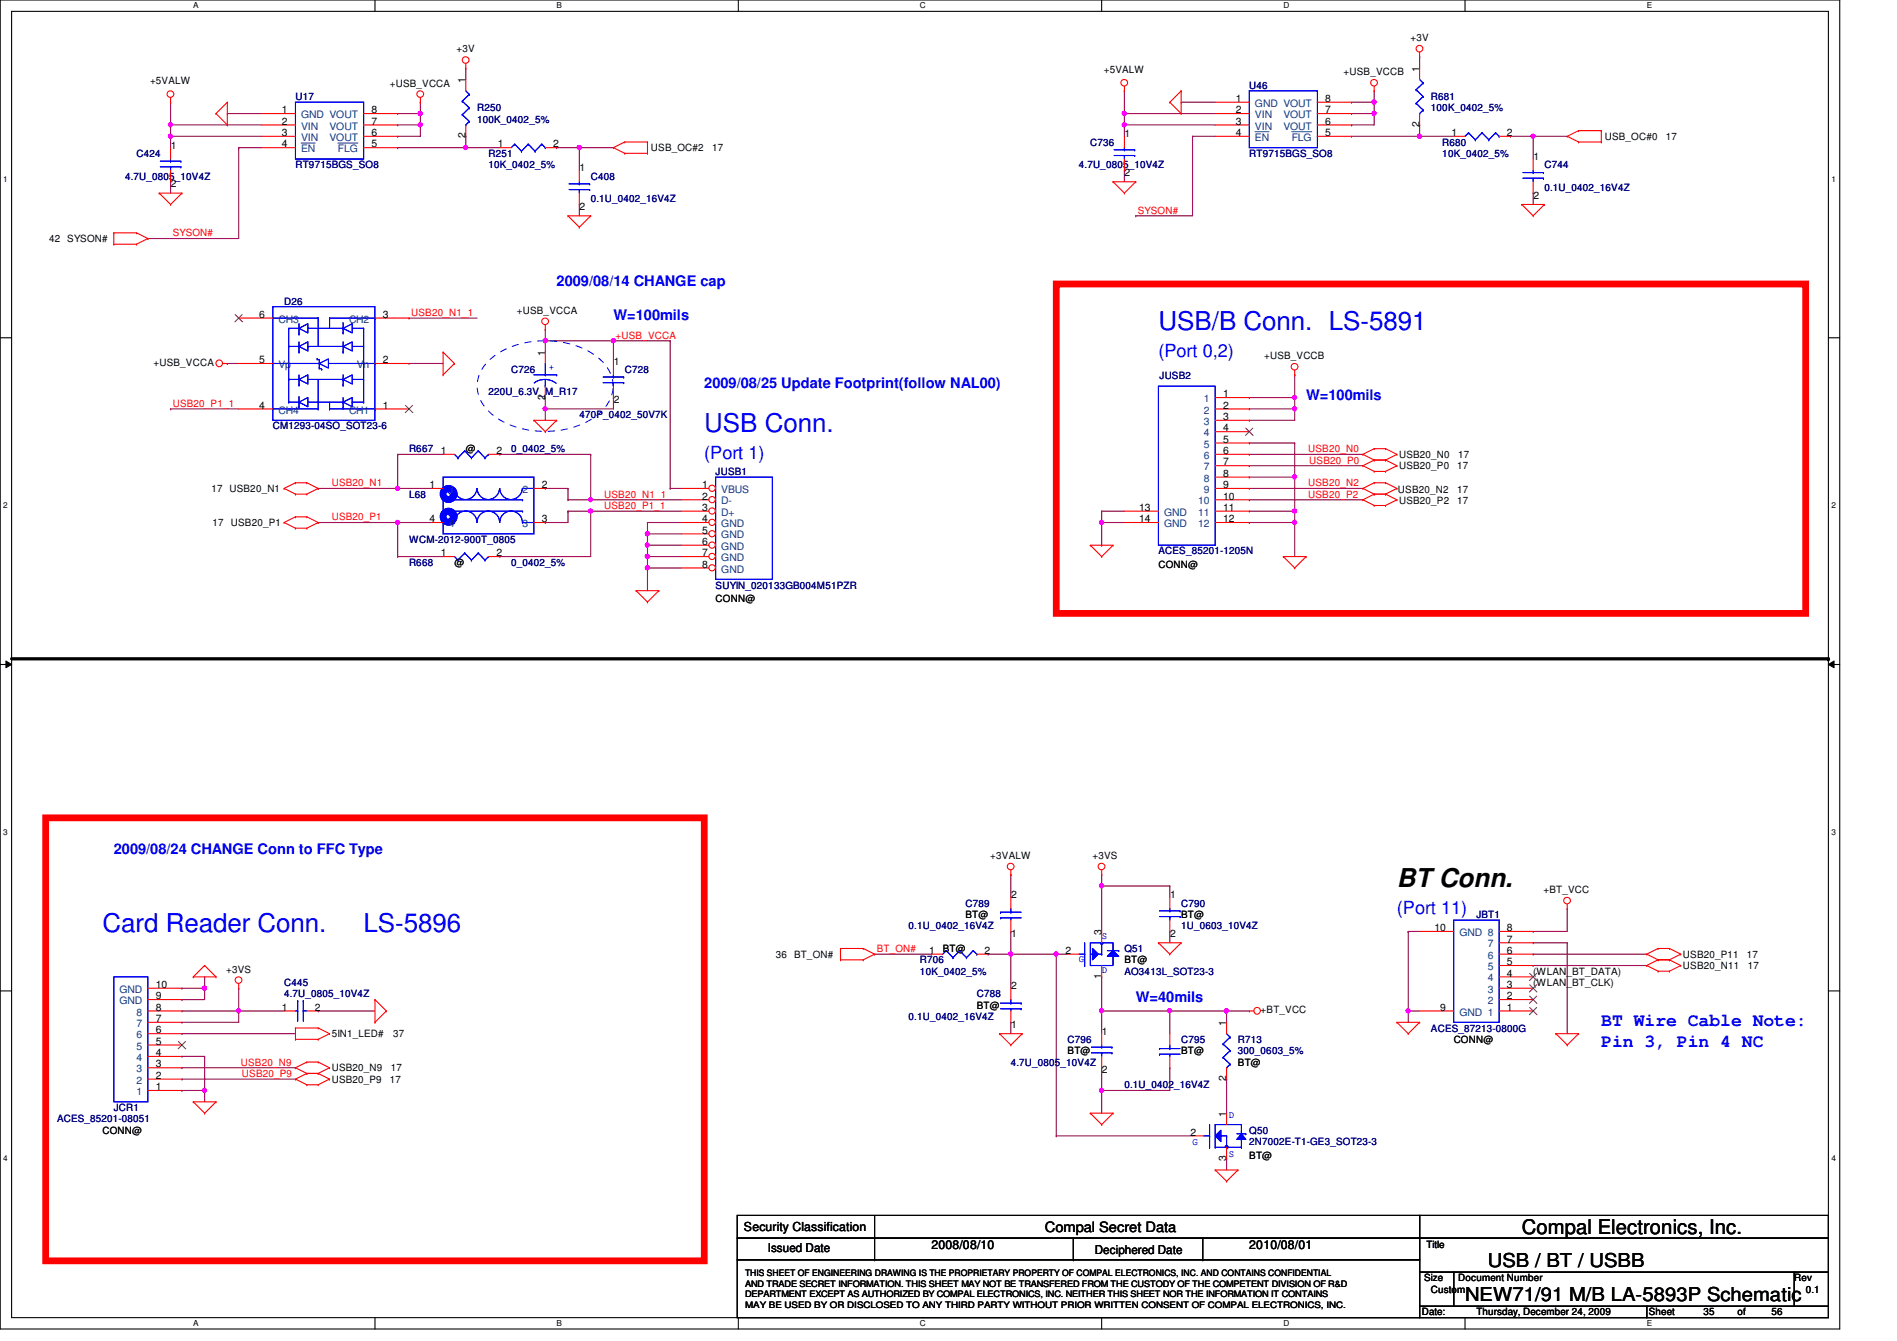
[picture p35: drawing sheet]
<svg xmlns="http://www.w3.org/2000/svg" width="297mm" height="210mm" viewBox="0 0 297 210" stroke-linecap="round" stroke-linejoin="round" font-family="sans-serif">
<defs><g id="words">
<g font-size="4.1" fill="#00f">
<text x="181.4" y="51.6">USB/B Conn. LS-5891</text>
<text x="110.3" y="67.6">USB Conn.</text>
<text x="16" y="145.9">Card Reader Conn.</text>
<text x="56.9" y="145.9">LS-5896</text>
</g>
<text font-size="4.1" x="218.7" y="138.9">BT Conn.</text>
<text font-size="3.2" x="238.3" y="193.1">Compal Electronics, Inc.</text>
<g font-size="3">
<text x="229.4" y="203.6">NEW71/91 M/B LA-5893P Schematic</text>
<text x="233" y="198.3">USB / BT / USBB</text>
</g>
<g font-size="2.8" fill="#00f">
<text x="181.4" y="55.9">(Port 0,2)</text>
<text x="110.3" y="71.9">(Port 1)</text>
<text x="218.7" y="143">(Port 11)</text>
<text x="250.7" y="160.6">BT Wire Cable Note:</text>
<text x="250.7" y="163.8">Pin 3, Pin 4 NC</text>
</g>
<g font-size="2.3" fill="#00f">
<text x="87.2" y="44.8">2009/08/14 CHANGE cap</text>
<text x="96.1" y="50.1">W=100mils</text>
<text x="110.3" y="60.8">2009/08/25 Update Footprint(follow NAL00)</text>
<text x="204.5" y="62.6">W=100mils</text>
<text x="17.8" y="133.7">2009/08/24 CHANGE Conn to FFC Type</text>
<text x="177.8" y="156.8">W=40mils</text>
</g>
<text font-size="2.2" x="163.6" y="192.8">Compal Secret Data</text>
<g font-size="1.9">
<text x="116.5" y="192.7">Security Classification</text>
<text x="120.2" y="196">Issued Date</text>
<text x="145.8" y="195.6">2008/08/10</text>
<text x="171.4" y="196.2">Deciphered Date</text>
<text x="195.6" y="195.6">2010/08/01</text>
</g>
<g font-size="1.6">
<text x="71.5" y="8.2">+3V</text>
<text x="172.8" y="11.4">+5VALW</text>
<text x="210.4" y="11.8">+USB_VCCB</text>
<text x="220.8" y="6.4">+3V</text>
<text x="222.2" y="11.2" transform="rotate(-90 222.2 11.2)">1</text>
<text x="23.5" y="13.2">+5VALW</text>
<text x="44.2" y="17.7">1</text>
<text x="58.2" y="17.7">8</text>
<text x="61" y="13.5">+USB_VCCA</text>
<text x="72.9" y="13" transform="rotate(-90 72.9 13)">1</text>
<text x="193.5" y="16">1</text>
<text x="193.5" y="17.7">2</text>
<text x="207.5" y="17.7">7</text>
<text x="207.5" y="16">8</text>
<text x="26.8" y="23.3">1</text>
<text x="44.2" y="21.3">3</text>
<text x="44.2" y="23.1">4</text>
<text x="44.2" y="19.5">2</text>
<text x="58.2" y="23.1">5</text>
<text x="58.2" y="21.3">6</text>
<text x="58.2" y="19.5">7</text>
<text x="72.9" y="21.7" transform="rotate(-90 72.9 21.7)">2</text>
<text x="77.9" y="23.1">1</text>
<text x="86.6" y="23.1">2</text>
<text x="101.9" y="23.7">USB_OC#2</text>
<text x="111.5" y="23.7">17</text>
<text x="176.1" y="21.5">1</text>
<text x="193.5" y="19.5">3</text>
<text x="193.5" y="21.3">4</text>
<text x="207.5" y="21.3">5</text>
<text x="207.5" y="19.5">6</text>
<text x="222.2" y="19.9" transform="rotate(-90 222.2 19.9)">2</text>
<text x="227.3" y="21.3">1</text>
<text x="236" y="21.3">2</text>
<text x="251.3" y="21.9">USB_OC#0</text>
<text x="260.9" y="21.9">17</text>
<text x="26.8" y="29.3">2</text>
<text x="90.8" y="26.8">1</text>
<text x="176.1" y="27.6">2</text>
<text x="240.1" y="25.1">1</text>
<text x="90.8" y="32.9">2</text>
<text x="240.1" y="31.1">2</text>
<text x="7.7" y="37.9">42 SYSON#</text>
<text x="40.6" y="49.7">6</text>
<text x="59.9" y="49.7">3</text>
<text x="80.9" y="49.1">+USB_VCCA</text>
<text x="24" y="57.3">+USB_VCCA</text>
<text x="40.6" y="56.9">5</text>
<text x="59.9" y="56.9">2</text>
<text x="85.3" y="55.7" transform="rotate(-90 85.3 55.7)">1</text>
<text x="96.1" y="57.1">1</text>
<text x="197.9" y="56.2">+USB_VCCB</text>
<text x="40.6" y="64">4</text>
<text x="59.9" y="64">1</text>
<text x="85.3" y="62.6" transform="rotate(-90 85.3 62.6)">2</text>
<text x="96.1" y="63.1">2</text>
<text x="191.5" y="62.2">1</text>
<text x="191.5" y="64">2</text>
<text x="191.5" y="65.7">3</text>
<text x="69" y="71.1">1</text>
<text x="72.9" y="70.8">@</text>
<text x="77.7" y="71.1">2</text>
<text x="191.5" y="67.5">4</text>
<text x="191.5" y="69.3">5</text>
<text x="191.5" y="71.1">6</text>
<text x="219.1" y="71.7">USB20_N0</text>
<text x="228.3" y="71.7">17</text>
<text x="33.1" y="77">17 USB20_N1</text>
<text x="67.3" y="76.4">1</text>
<text x="84.8" y="76.4">2</text>
<text x="109.9" y="76.4">1</text>
<text x="191.5" y="72.9">7</text>
<text x="191.5" y="74.6">8</text>
<text x="191.5" y="76.4">9</text>
<text x="218.9" y="77.2">USB20_N2</text>
<text x="219.1" y="73.4">USB20_P0</text>
<text x="228.2" y="73.4">17</text>
<text x="228.2" y="77.2">17</text>
<text x="33.3" y="82.3">17</text>
<text x="36.1" y="82.3">USB20_P1</text>
<text x="67.3" y="81.7">4</text>
<text x="84.8" y="81.7">3</text>
<text x="109.9" y="78.2">2</text>
<text x="109.9" y="80">3</text>
<text x="109.9" y="81.7">4</text>
<text x="109.9" y="83.5">5</text>
<text x="178.4" y="80">13</text>
<text x="178.4" y="81.7">14</text>
<text x="191.5" y="78.2">10</text>
<text x="191.5" y="80">11</text>
<text x="191.5" y="81.7">12</text>
<text x="219.1" y="79">USB20_P2</text>
<text x="228.2" y="79">17</text>
<text x="69" y="87.1">1</text>
<text x="71.2" y="88.6">@</text>
<text x="77.7" y="87.1">2</text>
<text x="109.9" y="85.3">6</text>
<text x="109.9" y="87.1">7</text>
<text x="109.9" y="88.9">8</text>
<text x="181.4" y="88.9">CONN@</text>
<text x="112.1" y="94.2">CONN@</text>
<text x="155.1" y="134.5">+3VALW</text>
<text x="171.1" y="134.5">+3VS</text>
<text x="151.2" y="143.7">BT@</text>
<text x="158.3" y="140.6">2</text>
<text x="183.2" y="140.6">1</text>
<text x="185" y="143.7">BT@</text>
<text x="241.7" y="139.8">+BT_VCC</text>
<text x="121.5" y="149.9">36 BT_ON#</text>
<text x="145.5" y="149.3">1</text>
<text x="147.6" y="149">BT@</text>
<text x="154.2" y="149.3">2</text>
<text x="158.3" y="146.7">1</text>
<text x="166.8" y="149.3">2</text>
<text x="172.5" y="146.3" transform="rotate(-90 172.5 146.3)">3</text>
<text x="183.2" y="146.7">2</text>
<text x="224.6" y="145.8">10</text>
<text x="236" y="149.3">6</text>
<text x="236" y="147.5">7</text>
<text x="236" y="145.8">8</text>
<text x="263.5" y="149.9">USB20_P11</text>
<text x="273.5" y="149.9">17</text>
<text x="24.4" y="154.6">10</text>
<text x="35.4" y="152.2">+3VS</text>
<text x="158.3" y="154.9">2</text>
<text x="172.5" y="153.2" transform="rotate(-90 172.5 153.2)">1</text>
<text x="176.1" y="150.8">BT@</text>
<text x="236" y="154.6">3</text>
<text x="236" y="152.9">4</text>
<text x="236" y="151.1">5</text>
<text x="240.1" y="152.6">(WLAN_BT_DATA)</text>
<text x="240.1" y="154.3">(WLAN_BT_CLK)</text>
<text x="263.5" y="151.7">USB20_N11</text>
<text x="273.7" y="151.7">17</text>
<text x="24.4" y="156.4">9</text>
<text x="24.4" y="161.8">6</text>
<text x="24.4" y="160">7</text>
<text x="24.4" y="158.2">8</text>
<text x="44.2" y="158.2">1</text>
<text x="49.3" y="158.2">2</text>
<text x="152.9" y="157.9">BT@</text>
<text x="158.3" y="160.9">1</text>
<text x="172.5" y="162">1</text>
<text x="192" y="160.6" transform="rotate(-90 192 160.6)">1</text>
<text x="197.4" y="158.6">+BT_VCC</text>
<text x="225.5" y="158.2">9</text>
<text x="236" y="158.2">1</text>
<text x="236" y="156.4">2</text>
<text x="24.4" y="167.1">3</text>
<text x="24.4" y="165.3">4</text>
<text x="24.4" y="163.5">5</text>
<text x="51.9" y="167.7">USB20_N9</text>
<text x="51.9" y="162.3">5IN1_LED#</text>
<text x="61.2" y="167.7">17</text>
<text x="61.5" y="162.3">37</text>
<text x="167.2" y="165">BT@</text>
<text x="185" y="165">BT@</text>
<text x="193.8" y="166.8">BT@</text>
<text x="227.6" y="163.2">CONN@</text>
<text x="24.4" y="170.6">1</text>
<text x="24.4" y="168.9">2</text>
<text x="51.9" y="169.5">USB20_P9</text>
<text x="61" y="169.5">17</text>
<text x="172.5" y="168">2</text>
<text x="192" y="169.2" transform="rotate(-90 192 169.2)">2</text>
<text x="16" y="177.5">CONN@</text>
<text x="186.4" y="177.8">2</text>
<text x="192" y="174.8" transform="rotate(-90 192 174.8)">1</text>
<text x="192" y="181.7" transform="rotate(-90 192 181.7)">3</text>
<text x="195.6" y="181.4">BT@</text>
<text x="223.3" y="195.4">Title</text>
<text x="223" y="200.6">Size</text>
<text x="224.1" y="202.4">Custom</text>
<text x="228.3" y="200.6">Document Number</text>
<text x="281" y="200.6">Rev</text>
<text x="282.7" y="202.4">0.1</text>
<text x="222.6" y="205.9">Date:</text>
<text x="231.2" y="205.9">Thursday, December 24, 2009</text>
<text x="258.2" y="205.9">Sheet</text>
<text x="266.7" y="205.9">35</text>
<text x="272.1" y="205.9">of</text>
<text x="277.4" y="205.9">56</text>
</g>
<g font-size="1.6" fill="#000080">
<text x="46.3" y="15.7">U17</text>
<text x="74.7" y="17.4">R250</text>
<text x="195.6" y="13.9">U46</text>
<text x="224.1" y="15.7">R681</text>
<text x="224.1" y="17.4">100K_0402_5%</text>
<text x="74.7" y="19.2">100K_0402_5%</text>
<text x="170.7" y="22.8">C736</text>
<text x="225.8" y="22.8">R680</text>
<text x="19.6" y="28.1">4.7U_0805_10V4Z</text>
<text x="21.4" y="24.6">C424</text>
<text x="46.3" y="26.3">RT9715BGS_SO8</text>
<text x="76.5" y="24.6">R251</text>
<text x="76.5" y="26.3">10K_0402_5%</text>
<text x="92.5" y="28.1">C408</text>
<text x="168.9" y="26.3">4.7U_0805_10V4Z</text>
<text x="195.6" y="24.6">RT9715BGS_SO8</text>
<text x="225.8" y="24.6">10K_0402_5%</text>
<text x="241.8" y="26.3">C744</text>
<text x="241.8" y="29.9">0.1U_0402_16V4Z</text>
<text x="92.5" y="31.7">0.1U_0402_16V4Z</text>
<text x="44.5" y="47.7">D26</text>
<text x="80" y="58.3">C726</text>
<text x="97.8" y="58.3">C728</text>
<text x="181.6" y="59.4">JUSB2</text>
<text x="76.5" y="61.9">220U_6.3V_M_R17</text>
<text x="90.7" y="65.4">470P_0402_50V7K</text>
<text x="42.7" y="67.2">CM1293-04SO_SOT23-6</text>
<text x="64" y="70.8">R667</text>
<text x="80" y="70.8">0_0402_5%</text>
<text x="64" y="77.9">L68</text>
<text x="112.1" y="74.3">JUSB1</text>
<text x="64" y="85">WCM-2012-900T_0805</text>
<text x="64" y="88.6">R668</text>
<text x="80" y="88.6">0_0402_5%</text>
<text x="181.4" y="86.8">ACES_85201-1205N</text>
<text x="112.1" y="92.1">SUYIN_020133GB004M51PZR</text>
<text x="151.2" y="141.9">C789</text>
<text x="185" y="141.9">C790</text>
<text x="231.2" y="143.7">JBT1</text>
<text x="142.3" y="145.5">0.1U_0402_16V4Z</text>
<text x="176.1" y="149">Q51</text>
<text x="185" y="145.5">1U_0603_10V4Z</text>
<text x="44.5" y="154.3">C445</text>
<text x="144.1" y="150.8">R706</text>
<text x="144.1" y="152.6">10K_0402_5%</text>
<text x="176.1" y="152.6">AO3413L_SOT23-3</text>
<text x="44.5" y="156.1">4.7U_0805_10V4Z</text>
<text x="142.3" y="159.7">0.1U_0402_16V4Z</text>
<text x="152.9" y="156.1">C788</text>
<text x="224.1" y="161.5">ACES_87213-0800G</text>
<text x="158.3" y="166.8">4.7U_0805_10V4Z</text>
<text x="167.2" y="163.2">C796</text>
<text x="185" y="163.2">C795</text>
<text x="193.8" y="163.2">R713</text>
<text x="193.8" y="165">300_0603_5%</text>
<text x="17.8" y="173.9">JCR1</text>
<text x="176.1" y="170.3">0.1U_0402_16V4Z</text>
<text x="8.9" y="175.7">ACES_85201-08051</text>
<text x="195.6" y="177.5">Q50</text>
<text x="195.6" y="179.2">2N7002E-T1-GE3_SOT23-3</text>
</g>
<g font-size="1.6" fill="#004080">
<text x="196.5" y="16.7">GND VOUT</text>
<text x="47.2" y="22.1">VIN</text>
<text x="47.2" y="18.5">GND VOUT</text>
<text x="47.2" y="23.8">EN</text>
<text x="47.2" y="20.3">VIN</text>
<text x="51.6" y="22.1">VOUT</text>
<text x="51.6" y="20.3">VOUT</text>
<text x="52.9" y="23.8">FLG</text>
<text x="196.5" y="20.3">VIN</text>
<text x="196.5" y="22.1">EN</text>
<text x="196.5" y="18.5">VIN</text>
<text x="201" y="20.3">VOUT</text>
<text x="201" y="18.5">VOUT</text>
<text x="202.3" y="22.1">FLG</text>
<text x="43.6" y="50.5">CH3</text>
<text x="54.6" y="50.5">CH2</text>
<text x="43.6" y="57.6">Vp</text>
<text x="55.9" y="57.6">Vn</text>
<text x="43.6" y="64.7">CH4</text>
<text x="54.6" y="64.7">CH1</text>
<text x="188.5" y="62.9">1</text>
<text x="188.5" y="64.7">2</text>
<text x="188.5" y="66.5">3</text>
<text x="188.5" y="68.3">4</text>
<text x="188.5" y="70.1">5</text>
<text x="188.5" y="71.8">6</text>
<text x="70.3" y="77.2">1</text>
<text x="81.8" y="77.2">2</text>
<text x="112.9" y="77.2">VBUS</text>
<text x="188.5" y="73.6">7</text>
<text x="188.5" y="75.4">8</text>
<text x="188.5" y="77.2">9</text>
<text x="70.3" y="82.5">4</text>
<text x="81.8" y="82.5">3</text>
<text x="112.9" y="79">D-</text>
<text x="112.9" y="80.7">D+</text>
<text x="112.9" y="82.5">GND</text>
<text x="182.3" y="80.7">GND</text>
<text x="182.3" y="82.5">GND</text>
<text x="187.6" y="79">10</text>
<text x="187.6" y="80.7">11</text>
<text x="187.6" y="82.5">12</text>
<text x="112.9" y="84.3">GND</text>
<text x="112.9" y="86.1">GND</text>
<text x="112.9" y="87.8">GND</text>
<text x="112.9" y="89.6">GND</text>
<text x="228.5" y="146.5">GND 8</text>
<text x="233" y="148.3">7</text>
<text x="18.7" y="155.4">GND</text>
<text x="233" y="155.4">3</text>
<text x="233" y="153.6">4</text>
<text x="233" y="151.8">5</text>
<text x="233" y="150.1">6</text>
<text x="18.7" y="157.2">GND</text>
<text x="21.4" y="160.7">7</text>
<text x="21.4" y="159">8</text>
<text x="228.5" y="159">GND 1</text>
<text x="233" y="157.2">2</text>
<text x="21.4" y="167.9">3</text>
<text x="21.4" y="166.1">4</text>
<text x="21.4" y="164.3">5</text>
<text x="21.4" y="162.5">6</text>
<text x="21.4" y="171.4">1</text>
<text x="21.4" y="169.6">2</text>
</g>
<g font-size="1.6" fill="#f00">
<text x="178.2" y="33.4">SYSON#</text>
<text x="27" y="37">SYSON#</text>
<text x="64.4" y="49.4">USB20_N1_1</text>
<text x="96.4" y="53">+USB_VCCA</text>
<text x="27" y="63.7">USB20_P1_1</text>
<text x="204.8" y="70.8">USB20_N0</text>
<text x="51.9" y="76.1">USB20_N1</text>
<text x="94.6" y="77.9">USB20_N1_1</text>
<text x="204.8" y="77.9">USB20_P2</text>
<text x="204.8" y="76.1">USB20_N2</text>
<text x="205" y="72.6">USB20_P0</text>
<text x="51.9" y="81.4">USB20_P1</text>
<text x="94.6" y="79.7">USB20_P1_1</text>
<text x="137.3" y="149">BT_ON#</text>
<text x="37.7" y="166.8">USB20_N9</text>
<text x="37.9" y="168.6">USB20_P9</text>
</g>
<g font-size="1.6" fill="#00f">
<text x="85.9" y="58">+</text>
<text x="172.5" y="147">S</text>
<text x="168.9" y="150.6">G</text>
<text x="172.5" y="152.4">D</text>
<text x="186.7" y="179.2">G</text>
<text x="192.4" y="174.9">D</text>
<text x="192.4" y="181.1">S</text>
</g>
<g font-size="1.4">
<text x="116.7" y="199.7">THIS SHEET OF ENGINEERING DRAWING IS THE PROPRIETARY PROPERTY OF COMPAL ELECTRONICS, INC. AND CONTAINS CONFIDENTIAL</text>
<text x="116.7" y="201.4">AND TRADE SECRET INFORMATION. THIS SHEET MAY NOT BE TRANSFERED FROM THE CUSTODY OF THE COMPETENT DIVISION OF R&amp;D</text>
<text x="116.7" y="203">DEPARTMENT EXCEPT AS AUTHORIZED BY COMPAL ELECTRONICS, INC. NEITHER THIS SHEET NOR THE INFORMATION IT CONTAINS</text>
<text x="116.7" y="204.7">MAY BE USED BY OR DISCLOSED TO ANY THIRD PARTY WITHOUT PRIOR WRITTEN CONSENT OF COMPAL ELECTRONICS, INC.</text>
</g>
<g font-size="1.3">
<text x="30.3" y="1.3">A</text>
<text x="87.2" y="1.3">B</text>
<text x="144.1" y="1.3">C</text>
<text x="201" y="1.3">D</text>
<text x="257.8" y="1.3">E</text>
<text x=".5" y="28.4">1</text>
<text x="286.8" y="28.4">1</text>
<text x=".5" y="79.5">2</text>
<text x="286.8" y="79.5">2</text>
<text x=".5" y="130.7">3</text>
<text x="286.8" y="130.7">3</text>
<text x=".5" y="181.8">4</text>
<text x="286.8" y="181.8">4</text>
<text x="30.3" y="207.6">A</text>
<text x="87.2" y="207.6">B</text>
<text x="144.1" y="207.6">C</text>
<text x="201" y="207.6">D</text>
<text x="257.8" y="207.6">E</text>
</g>
</g></defs>
<path d="M0 0h288.1v208h-288.1zM1.8 1.8h284.5v204.4h-284.5z" fill="none" stroke="#000" stroke-width=".17"/>
<g fill="#fff">
<path d="M30.3 .2h.8v1.4h-.8z"/>
<path d="M30.3 206.4h.8v1.4h-.8z"/>
</g>
<path d="M58.7 0v1.8M58.7 206.2v1.8" fill="none" stroke="#000" stroke-width=".17"/>
<g fill="#fff">
<path d="M87.2 .2h.8v1.4h-.8z"/>
<path d="M87.2 206.4h.8v1.4h-.8z"/>
</g>
<path d="M115.6 0v1.8M115.6 206.2v1.8" fill="none" stroke="#000" stroke-width=".17"/>
<g fill="#fff">
<path d="M144.1 .2h.8v1.4h-.8z"/>
<path d="M144.1 206.4h.8v1.4h-.8z"/>
</g>
<path d="M172.5 0v1.8M172.5 206.2v1.8" fill="none" stroke="#000" stroke-width=".17"/>
<g fill="#fff">
<path d="M201 .2h.8v1.4h-.8z"/>
<path d="M201 206.4h.8v1.4h-.8z"/>
</g>
<path d="M229.4 0v1.8M229.4 206.2v1.8" fill="none" stroke="#000" stroke-width=".17"/>
<g fill="#fff">
<path d="M257.8 .2h.9v1.4h-.9z"/>
<path d="M257.8 206.4h.9v1.4h-.9z"/>
<path d="M.5 27.3h.7v1.4h-.7z"/>
<path d="M286.8 27.3h.6v1.4h-.6z"/>
<path d="M.5 78.4h.7v1.4h-.7z"/>
<path d="M286.8 78.4h.6v1.4h-.6z"/>
</g>
<path d="M0 52.9h1.8M286.3 52.9h1.8" fill="none" stroke="#000" stroke-width=".17"/>
<g fill="#fff">
<path d="M.5 129.5h.7v1.4h-.7z"/>
<path d="M286.8 129.5h.6v1.4h-.6z"/>
</g>
<path d="M0 104h1.8M286.3 104h1.8" fill="none" stroke="#000" stroke-width=".17"/>
<path d="M.9 103.5l.9 .5-.9 .5zM286.3 104l.9-.5v1z" fill="#000"/>
<path d="M.9 103.5l.9 .5-.9 .5zM286.3 104l.9-.5v1z" fill="none" stroke="#000" stroke-width=".16"/>
<g fill="#fff">
<path d="M.5 180.6h.7v1.4h-.7z"/>
<path d="M286.8 180.6h.6v1.4h-.6z"/>
</g>
<path d="M0 155.1h1.8M286.3 155.1h1.8" fill="none" stroke="#000" stroke-width=".17"/>
<path d="M202.7 58.7h.1M202.7 58.7v5.3h-7.1M195.6 64h.1M202.7 62.2h.1" fill="none" stroke="#800040" stroke-width=".17"/>
<circle cx="202.7" cy="62.2" r=".32" fill="#f0f"/>
<circle cx="202.7" cy="62.2" r=".32" fill="none" stroke="#f0f" stroke-width=".17"/>
<path d="M195.6 62.2h.1M195.6 62.2h7.1M202.7 74.7h.1M202.7 74.7v5.3" fill="none" stroke="#800040" stroke-width=".17"/>
<circle cx="202.7" cy="74.6" r=".32" fill="#f0f"/>
<circle cx="202.7" cy="74.6" r=".32" fill="none" stroke="#f0f" stroke-width=".17"/>
<path d="M220.5 158.2h.1M220.5 158.2v1.8" fill="none" stroke="#800040" stroke-width=".17"/>
<circle cx="220.5" cy="158.2" r=".32" fill="#f0f"/>
<circle cx="220.5" cy="158.2" r=".32" fill="none" stroke="#f0f" stroke-width=".17"/>
<g fill="none" stroke="#800040" stroke-width=".17">
<path d="M195.6 69.3h.1M195.6 69.3h7.1M202.7 69.3h.1M202.7 69.3v5.4M195.6 80h.1M195.6 80h7.1M202.7 81.8h.1M202.7 81.8v5.3M220.5 145.8h.1M220.5 158.2h.1M220.5 145.8h1.8M220.5 158.2h1.8"/>
<path d="M220.5 145.8v12.4M240.1 149.4h.1M240.1 151.1h.1M240.1 145.8h.1M240.1 147.6h.1M240.1 149.4h17.7M240.1 151.1h17.7M240.1 147.6h5.3M245.4 147.6h.1M245.4 142.2h.1M245.4 142.2v3.6h-5.3M245.4 147.6v14.2"/>
</g>
<circle cx="202.7" cy="81.8" r=".32" fill="#f0f"/>
<circle cx="202.7" cy="81.8" r=".32" fill="none" stroke="#f0f" stroke-width=".17"/>
<path d="M195.6 74.7h.1M195.6 65.8h.1M195.6 74.7h7.1M202.7 64h.1M202.7 64v1.8h-7.1" fill="none" stroke="#800040" stroke-width=".17"/>
<circle cx="202.7" cy="64" r=".32" fill="#f0f"/>
<circle cx="202.7" cy="64" r=".32" fill="none" stroke="#f0f" stroke-width=".17"/>
<g fill="none" stroke="#800040" stroke-width=".17">
<path d="M49.8 76.5h.1M49.8 76.5h17.8M62.3 71.1h.1M62.3 76.5h.1M62.3 71.1h7.1M62.3 71.1v5.4M85.4 76.5h.1M85.4 76.5h3.5M88.9 78.2h.1M88.9 78.2h3.6M195.6 78.2h.1M195.6 76.5h.1"/>
<path d="M195.6 71.1h.1M195.6 72.9h.1M195.6 78.2h17.8M195.6 76.5h17.8M195.6 71.1h17.8M195.6 72.9h17.8M62.3 87.1h.1M62.3 87.1h7.1"/>
</g>
<circle cx="62.2" cy="76.4" r=".32" fill="#f0f"/>
<circle cx="62.2" cy="76.4" r=".32" fill="none" stroke="#f0f" stroke-width=".17"/>
<path d="M78.3 71.1h.1M78.3 71.1h14.2M92.5 71.1h.1M92.5 78.2h.1M92.5 71.1v7.1M92.5 78.2h14.2" fill="none" stroke="#800040" stroke-width=".17"/>
<circle cx="92.5" cy="78.2" r=".32" fill="#f0f"/>
<circle cx="92.5" cy="78.2" r=".32" fill="none" stroke="#f0f" stroke-width=".17"/>
<path d="M85.4 53.3h.1M85.4 53.3h10.7M85.4 64h.1M85.4 62.2h.1M85.4 62.2v3.6M96.1 62.2h.1M96.1 62.2v1.8" fill="none" stroke="#800040" stroke-width=".17"/>
<circle cx="85.4" cy="53.3" r=".32" fill="#f0f"/>
<circle cx="85.4" cy="53.3" r=".32" fill="none" stroke="#f0f" stroke-width=".17"/>
<path d="M85.4 64h.1M85.4 64h10.7" fill="none" stroke="#800040" stroke-width=".17"/>
<circle cx="85.4" cy="64" r=".32" fill="#f0f"/>
<circle cx="85.4" cy="64" r=".32" fill="none" stroke="#f0f" stroke-width=".17"/>
<path d="M85.4 51.6h.1M85.4 51.6v1.7M96.1 53.3h.1M96.1 53.3v3.6M96.1 53.3h8.8" fill="none" stroke="#800040" stroke-width=".17"/>
<circle cx="96" cy="53.3" r=".32" fill="#f0f"/>
<circle cx="96" cy="53.3" r=".32" fill="none" stroke="#f0f" stroke-width=".17"/>
<path d="M85.4 53.3h.1M85.4 53.3v1.8M104.9 53.3h.1M104.9 53.3v23.2M101.4 88.9h.1M101.4 88.9v3.6" fill="none" stroke="#800040" stroke-width=".17"/>
<circle cx="101.4" cy="88.9" r=".32" fill="#f0f"/>
<circle cx="101.4" cy="88.9" r=".32" fill="none" stroke="#f0f" stroke-width=".17"/>
<path d="M92.5 80h.1M92.5 80h14.2M101.4 81.8h.1M101.4 81.8h5.3" fill="none" stroke="#800040" stroke-width=".17"/>
<circle cx="92.5" cy="80" r=".32" fill="#f0f"/>
<circle cx="92.5" cy="80" r=".32" fill="none" stroke="#f0f" stroke-width=".17"/>
<path d="M62.3 81.8h.1M62.3 81.8v5.3" fill="none" stroke="#800040" stroke-width=".17"/>
<circle cx="62.2" cy="81.8" r=".32" fill="#f0f"/>
<circle cx="62.2" cy="81.8" r=".32" fill="none" stroke="#f0f" stroke-width=".17"/>
<g fill="none" stroke="#800040" stroke-width=".17">
<path d="M65.8 17.8h.1M65.8 17.8v1.8M88.9 76.5h.1M88.9 76.5v1.7M104.9 76.5h.1M104.9 76.5h1.8M49.8 81.8h.1M49.8 81.8h17.8M62.3 81.8h.1M78.3 87.1h.1M85.4 81.8h.1M88.9 80h.1"/>
<path d="M88.9 80v1.8h-3.5M88.9 80h3.6M92.5 80h.1M92.5 80v7.1h-14.2"/>
</g>
<circle cx="65.8" cy="17.8" r=".32" fill="#f0f"/>
<circle cx="65.8" cy="17.8" r=".32" fill="none" stroke="#f0f" stroke-width=".17"/>
<path d="M65.8 19.6h.1M65.8 19.6v1.7M62.3 23.1h.1M62.3 23.1h10.6" fill="none" stroke="#800040" stroke-width=".17"/>
<circle cx="65.8" cy="19.5" r=".32" fill="#f0f"/>
<circle cx="65.8" cy="19.5" r=".32" fill="none" stroke="#f0f" stroke-width=".17"/>
<path d="M62.3 17.8h.1M65.8 16h.1M65.8 16v1.8h-3.5M62.3 21.3h.1M62.3 21.3h3.5" fill="none" stroke="#800040" stroke-width=".17"/>
<circle cx="65.8" cy="17.8" r=".32" fill="#f0f"/>
<circle cx="65.8" cy="17.8" r=".32" fill="none" stroke="#f0f" stroke-width=".17"/>
<path d="M62.3 19.6h.1M62.3 19.6h3.5M72.9 23.1h.1M72.9 23.1h5.4" fill="none" stroke="#800040" stroke-width=".17"/>
<circle cx="72.9" cy="23.1" r=".32" fill="#f0f"/>
<circle cx="72.9" cy="23.1" r=".32" fill="none" stroke="#f0f" stroke-width=".17"/>
<path d="M90.7 23.1h.1M90.7 23.1h5.4" fill="none" stroke="#800040" stroke-width=".17"/>
<circle cx="90.7" cy="23.1" r=".32" fill="#f0f"/>
<circle cx="90.7" cy="23.1" r=".32" fill="none" stroke="#f0f" stroke-width=".17"/>
<g fill="none" stroke="#800040" stroke-width=".17">
<path d="M72.9 10.7h.1M72.9 10.7v1.7M72.9 21.3h.1M72.9 21.3v1.8M87.2 23.1h.1M87.2 23.1h3.5M90.7 32h.1M90.7 23.1h.1M90.7 23.1v3.6M90.7 32v1.8M35.6 56.9h.1M35.6 56.9h1.8"/>
<path d="M64 49.8h.1M64 56.9h.1M64 49.8h10.7M64 56.9h5.4M26.7 64h.1M26.7 64h10.7M101.4 87.1h.1M101.4 87.1h5.3"/>
</g>
<circle cx="101.4" cy="87.1" r=".32" fill="#f0f"/>
<circle cx="101.4" cy="87.1" r=".32" fill="none" stroke="#f0f" stroke-width=".17"/>
<path d="M101.4 88.9h.1M101.4 83.6h.1M101.4 88.9h5.3M101.4 83.6h5.3" fill="none" stroke="#800040" stroke-width=".17"/>
<circle cx="101.4" cy="83.5" r=".32" fill="#f0f"/>
<circle cx="101.4" cy="83.5" r=".32" fill="none" stroke="#f0f" stroke-width=".17"/>
<path d="M101.4 85.3h.1M101.4 87.1h.1M101.4 85.3h5.3M101.4 87.1v1.8" fill="none" stroke="#800040" stroke-width=".17"/>
<circle cx="101.4" cy="87.1" r=".32" fill="#f0f"/>
<circle cx="101.4" cy="87.1" r=".32" fill="none" stroke="#f0f" stroke-width=".17"/>
<path d="M101.4 83.6h.1M101.4 81.8h.1M101.4 85.3h.1M101.4 81.8v5.3" fill="none" stroke="#800040" stroke-width=".17"/>
<circle cx="101.4" cy="85.3" r=".32" fill="#f0f"/>
<circle cx="101.4" cy="85.3" r=".32" fill="none" stroke="#f0f" stroke-width=".17"/>
<path d="M215.2 16h.1M215.2 16v1.8" fill="none" stroke="#800040" stroke-width=".17"/>
<circle cx="215.2" cy="16" r=".32" fill="#f0f"/>
<circle cx="215.2" cy="16" r=".32" fill="none" stroke="#f0f" stroke-width=".17"/>
<path d="M176.1 19.6h.1M176.1 17.8h.1M176.1 19.6v1.7M176.1 17.8h14.2M211.6 21.3h.1M211.6 21.3h10.7" fill="none" stroke="#800040" stroke-width=".17"/>
<circle cx="176" cy="17.8" r=".32" fill="#f0f"/>
<circle cx="176" cy="17.8" r=".32" fill="none" stroke="#f0f" stroke-width=".17"/>
<path d="M215.2 17.8h.1M215.2 17.8v1.8M176.1 26.7h.1M176.1 26.7v1.7" fill="none" stroke="#800040" stroke-width=".17"/>
<circle cx="215.2" cy="17.8" r=".32" fill="#f0f"/>
<circle cx="215.2" cy="17.8" r=".32" fill="none" stroke="#f0f" stroke-width=".17"/>
<path d="M176.1 14.2h.1M176.1 14.2v3.6M185 16h.1M185 16h5.3M211.6 19.6h.1M211.6 16h.1M211.6 19.6h3.6M215.2 14.2h.1M215.2 14.2v1.8h-3.6" fill="none" stroke="#800040" stroke-width=".17"/>
<circle cx="215.2" cy="16" r=".32" fill="#f0f"/>
<circle cx="215.2" cy="16" r=".32" fill="none" stroke="#f0f" stroke-width=".17"/>
<path d="M176.1 19.6h.1M176.1 19.6h14.2M211.6 17.8h.1M211.6 17.8h3.6" fill="none" stroke="#800040" stroke-width=".17"/>
<circle cx="176" cy="19.5" r=".32" fill="#f0f"/>
<circle cx="176" cy="19.5" r=".32" fill="none" stroke="#f0f" stroke-width=".17"/>
<path d="M176.1 17.8h.1M176.1 17.8v1.8M222.3 21.3h.1M222.3 21.3h5.3" fill="none" stroke="#800040" stroke-width=".17"/>
<circle cx="222.3" cy="21.3" r=".32" fill="#f0f"/>
<circle cx="222.3" cy="21.3" r=".32" fill="none" stroke="#f0f" stroke-width=".17"/>
<path d="M177.8 33.8h.1M186.7 21.3h.1M186.7 21.3h3.6M186.7 21.3v12.5h-8.9M240.1 21.3h.1M240.1 21.3h5.3" fill="none" stroke="#800040" stroke-width=".17"/>
<circle cx="240" cy="21.3" r=".32" fill="#f0f"/>
<circle cx="240" cy="21.3" r=".32" fill="none" stroke="#f0f" stroke-width=".17"/>
<g fill="none" stroke="#800040" stroke-width=".17">
<path d="M222.3 19.6h.1M222.3 8.9h.1M222.3 8.9v1.8M222.3 19.6v1.7M236.5 21.3h.1M236.5 21.3h3.6M240.1 30.2h.1M240.1 21.3h.1M240.1 21.3v3.6M240.1 30.2v1.8M195.6 81.8h.1M202.7 80h.1"/>
<path d="M202.7 80v1.8h-7.1"/>
</g>
<circle cx="202.7" cy="80" r=".32" fill="#f0f"/>
<circle cx="202.7" cy="80" r=".32" fill="none" stroke="#f0f" stroke-width=".17"/>
<path d="M136.9 149.4h8.9M145.8 149.4h.1M165.4 149.4h.1M165.4 149.4v28.4" fill="none" stroke="#800040" stroke-width=".17"/>
<circle cx="165.4" cy="149.3" r=".32" fill="#f0f"/>
<circle cx="165.4" cy="149.3" r=".32" fill="none" stroke="#f0f" stroke-width=".17"/>
<g fill="none" stroke="#800040" stroke-width=".17">
<path d="M154.7 149.4h.1M154.7 149.4h10.7M158.3 149.4h.1M158.3 149.4v5.3M183.2 158.2h8.9M192.1 158.2h.1M192.1 158.2v1.8M158.3 160h.1M158.3 160v1.8M165.4 177.8h.1M165.4 177.8h21.3M172.5 170.7h.1"/>
<path d="M172.5 167.1h.1M172.5 170.7h10.7M172.5 167.1v3.6M192.1 168.9h.1M192.1 168.9v5.3M192.1 181.4h.1M192.1 181.4v1.7"/>
</g>
<circle cx="192" cy="158.2" r=".32" fill="#f0f"/>
<circle cx="192" cy="158.2" r=".32" fill="none" stroke="#f0f" stroke-width=".17"/>
<path d="M192.1 158.2h.1M192.1 158.2h3.5" fill="none" stroke="#800040" stroke-width=".17"/>
<circle cx="192" cy="158.2" r=".32" fill="#f0f"/>
<circle cx="192" cy="158.2" r=".32" fill="none" stroke="#f0f" stroke-width=".17"/>
<path d="M172.5 158.2h.1M172.5 158.2v3.6M172.5 158.2h10.7M183.2 145.8h.1M183.2 158.2h.1M183.2 145.8v1.8M183.2 158.2v3.6M183.2 167.1h.1M183.2 167.1v3.6" fill="none" stroke="#800040" stroke-width=".17"/>
<circle cx="183.1" cy="158.2" r=".32" fill="#f0f"/>
<circle cx="183.1" cy="158.2" r=".32" fill="none" stroke="#f0f" stroke-width=".17"/>
<circle cx="172.5" cy="158.2" r=".32" fill="#f0f"/>
<circle cx="172.5" cy="158.2" r=".32" fill="none" stroke="#f0f" stroke-width=".17"/>
<path d="M172.5 136.9h.1M172.5 138.7h.1M172.5 136.9v8.9M172.5 138.7h10.7" fill="none" stroke="#800040" stroke-width=".17"/>
<circle cx="172.5" cy="138.7" r=".32" fill="#f0f"/>
<circle cx="172.5" cy="138.7" r=".32" fill="none" stroke="#f0f" stroke-width=".17"/>
<path d="M183.2 138.7h.1M183.2 138.7v1.8M172.5 152.9h.1M172.5 152.9v5.3M172.5 170.7h.1M172.5 170.7v3.5" fill="none" stroke="#800040" stroke-width=".17"/>
<circle cx="172.5" cy="170.7" r=".32" fill="#f0f"/>
<circle cx="172.5" cy="170.7" r=".32" fill="none" stroke="#f0f" stroke-width=".17"/>
<path d="M158.3 136.9h.1M158.3 136.9v3.6M158.3 145.8h.1M158.3 145.8v3.6M165.4 149.4h.1M165.4 149.4h1.8" fill="none" stroke="#800040" stroke-width=".17"/>
<circle cx="158.3" cy="149.3" r=".32" fill="#f0f"/>
<circle cx="158.3" cy="149.3" r=".32" fill="none" stroke="#f0f" stroke-width=".17"/>
<path d="M172.5 80h.1M172.5 81.8h.1M172.5 80h3.6M172.5 80v1.8" fill="none" stroke="#800040" stroke-width=".17"/>
<circle cx="172.5" cy="81.8" r=".32" fill="#f0f"/>
<circle cx="172.5" cy="81.8" r=".32" fill="none" stroke="#f0f" stroke-width=".17"/>
<path d="M172.5 81.8h.1M172.5 85.3h.1M172.5 81.8h3.6M172.5 81.8v3.5M37.4 154.7h.1M37.4 154.7v3.5M28.5 161.8h.1M28.5 161.8h17.8" fill="none" stroke="#800040" stroke-width=".17"/>
<circle cx="37.4" cy="158.2" r=".32" fill="#f0f"/>
<circle cx="37.4" cy="158.2" r=".32" fill="none" stroke="#f0f" stroke-width=".17"/>
<g fill="none" stroke="#800040" stroke-width=".17">
<path d="M37.4 158.2h.1M37.4 158.2v1.8h-8.9M37.4 158.2h7.1M49.8 158.2h.1M49.8 158.2h8.9M28.5 160h.1M28.5 168.9h.1M28.5 167.1h.1M28.5 170.7h.1M28.5 168.9h17.8M28.5 167.1h17.8M28.5 170.7h3.5"/>
<path d="M32 165.4h.1M32 170.7h.1M32 165.4v7.1"/>
</g>
<circle cx="32" cy="170.7" r=".32" fill="#f0f"/>
<circle cx="32" cy="170.7" r=".32" fill="none" stroke="#f0f" stroke-width=".17"/>
<path d="M28.5 158.2h.1M28.5 156.5h.1M28.5 154.7h.1M28.5 158.2h8.9M28.5 154.7h3.5M32 154.7h.1M32 154.7v1.8h-3.5M28.5 165.4h.1M28.5 165.4h3.5" fill="none" stroke="#800040" stroke-width=".17"/>
<circle cx="32" cy="154.7" r=".32" fill="#f0f"/>
<circle cx="32" cy="154.7" r=".32" fill="none" stroke="#f0f" stroke-width=".17"/>
<path d="M26.7 19.6h.1M26.7 19.6h14.2M26.7 21.3h.1M26.7 21.3v1.8M32 152.9h.1M32 152.9v1.8" fill="none" stroke="#800040" stroke-width=".17"/>
<circle cx="26.7" cy="19.5" r=".32" fill="#f0f"/>
<circle cx="26.7" cy="19.5" r=".32" fill="none" stroke="#f0f" stroke-width=".17"/>
<path d="M26.7 16h.1M26.7 16v3.6M35.6 17.8h.1M35.6 17.8h5.3M26.7 28.4h.1M26.7 21.3h.1M26.7 28.4v1.8M26.7 21.3h14.2" fill="none" stroke="#800040" stroke-width=".17"/>
<circle cx="26.7" cy="21.3" r=".32" fill="#f0f"/>
<circle cx="26.7" cy="21.3" r=".32" fill="none" stroke="#f0f" stroke-width=".17"/>
<path d="M26.7 19.6h.1M26.7 19.6v1.7M23.2 37.3h.1M37.4 23.1h.1M37.4 23.1h3.5M37.4 23.1v14.2h-14.2" fill="none" stroke="#800040" stroke-width=".17"/>
<g fill="none" stroke="#f00" stroke-width=".17">
<path d="M26.7 16h.1M26.7 15.3v.7M33.8 17.8h.1M33.8 17.8l1.8 1.8M35.6 19.6h.1M35.6 16h.1M35.6 16v3.6M35.6 16l-1.8 1.8M65.8 16h.1M65.8 15.3v.7M72.9 10.7h.1M72.9 9.9v.8"/>
<path d="M176.1 14.2h.1M176.1 13.5v.7M183.2 16h.1M183.2 16l1.8 1.8M185 17.8h.1M185 14.2h.1M185 14.2v3.6M185 14.2l-1.8 1.8M215.2 14.2h.1M215.2 13.5v.7M222.3 8.9h.1M222.3 8.2v.7"/>
<path d="M17.8 38.2h.1M17.8 36.4h.1M17.8 38.2h3.6M17.8 36.4v1.8M17.8 36.4h3.6M21.4 38.2h.1M21.4 36.4h.1M21.4 36.4l1.8 .9M23.2 37.3h.1M23.2 37.3l-1.8 .9M24.9 30.2h.1M24.9 30.2h3.6"/>
<path d="M24.9 30.2l1.8 1.8M26.7 32h.1M28.5 30.2h.1M28.5 30.2l-1.8 1.8M88.9 33.8h.1M88.9 33.8h3.6M88.9 33.8l1.8 1.8M90.7 35.6h.1M92.5 33.8h.1M92.5 33.8l-1.8 1.8M96.1 23.1h.1M96.1 23.1l1.7 .9"/>
<path d="M97.8 24h.1M97.8 22.2h.1M97.8 24h3.6M97.8 22.2l-1.7 .9M97.8 22.2h3.6M101.4 22.2h.1M101.4 24h.1M101.4 22.2v1.8M174.3 28.4h.1M174.3 28.4h3.5M174.3 28.4l1.8 1.8M176.1 30.2h.1"/>
<path d="M177.8 28.4h.1M177.8 28.4l-1.7 1.8M238.3 32h.1M238.3 32h3.5M238.3 32l1.8 1.8M240.1 33.8h.1M241.8 32h.1M241.8 32l-1.7 1.8M245.4 21.3h.1M245.4 21.3l1.8 .9M247.2 22.2h.1M247.2 20.4h.1"/>
<path d="M247.2 22.2h3.5M247.2 20.4l-1.8 .9M247.2 20.4h3.5M250.7 20.4h.1M250.7 22.2h.1M250.7 20.4v1.8M34.9 56.9h.7M35.6 56.9h.1M69.4 55.1h.1M69.4 58.7h.1M69.4 55.1v3.6M69.4 55.1l1.8 1.8"/>
<path d="M71.2 56.9h.1M71.2 56.9l-1.8 1.8M85.4 51.6h.1M85.4 50.8v.8M202.7 58.7h.1M202.7 58v.7M44.5 76.5h.1M44.5 76.5l1.8 .8M46.3 75.6h.1M46.3 77.3h.1M46.3 77.3h1.7M46.3 75.6h1.7"/>
<path d="M46.3 75.6l-1.8 .9M48 75.6h.1M48 77.3h.1M48 75.6l1.8 .9M49.8 76.5h.1M49.8 76.5l-1.8 .8M83.6 65.8h.1M83.6 65.8h3.6M83.6 65.8l1.8 1.8M85.4 67.6h.1M87.2 65.8h.1M87.2 65.8l-1.8 1.8"/>
<path d="M213.4 78.2h.1M213.4 76.5h.1M213.4 71.1h.1M213.4 72.9h.1M213.4 78.2l1.8 .9M213.4 76.5l1.8 .8M213.4 71.1l1.8 .9M213.4 72.9l1.8 .9M215.2 79.1h.1M215.2 77.3h.1M215.2 75.6h.1M215.2 70.2h.1"/>
<path d="M215.2 72h.1M215.2 73.8h.1M215.2 79.1h1.8M215.2 77.3l-1.8 .9M215.2 77.3h1.8M215.2 75.6l-1.8 .9M215.2 75.6h1.8M215.2 70.2h1.8M215.2 70.2l-1.8 .9M215.2 72h1.8M215.2 72l-1.8 .9M215.2 73.8h1.8"/>
<path d="M217 79.1h.1M217 77.3h.1M217 75.6h.1M217 70.2h.1M217 72h.1M217 73.8h.1M217 77.3l1.7 .9M217 75.6l1.7 .9M217 70.2l1.7 .9M217 72l1.7 .9M218.7 78.2h.1M218.7 76.5h.1"/>
<path d="M218.7 71.1h.1M218.7 72.9h.1M218.7 78.2l-1.7 .9M218.7 76.5l-1.7 .8M218.7 71.1l-1.7 .9M218.7 72.9l-1.7 .9M44.5 81.8h.1M44.5 81.8l1.8 .9M46.3 80.9h.1M46.3 82.7h.1M46.3 80.9l-1.8 .9M46.3 80.9h1.7"/>
<path d="M46.3 82.7h1.7M48 80.9h.1M48 82.7h.1M48 80.9l1.8 .9M49.8 81.8h.1M49.8 81.8l-1.8 .9M99.6 92.5h.1M99.6 92.5h3.6M99.6 92.5l1.8 1.7M101.4 94.2h.1M103.2 92.5h.1M103.2 92.5l-1.8 1.7"/>
<path d="M170.7 85.3h.1M170.7 85.3h3.6M170.7 85.3l1.8 1.8M172.5 87.1h.1M174.3 85.3h.1M174.3 85.3l-1.8 1.8M201 87.1h.1M201 87.1h3.5M201 87.1l1.7 1.8M202.7 88.9h.1M204.5 87.1h.1M204.5 87.1l-1.8 1.8"/>
<path d="M158.3 136.9h.1M158.3 136.2v.7M172.5 136.9h.1M172.5 136.2v.7M30.3 152.9h.1M30.3 152.9h3.5M32 151.1h.1M32 151.1l1.8 1.8M32 151.1l-1.7 1.8M33.8 152.9h.1M37.4 154.7h.1M37.4 154v.7"/>
<path d="M58.7 156.5h.1M58.7 156.5v3.5M58.7 156.5l1.8 1.7M60.5 158.2h.1M60.5 158.2l-1.8 1.8M131.6 150.2h.1M131.6 148.5h.1M131.6 150.2h3.6M131.6 148.5h3.6M131.6 148.5v1.7M135.2 150.2h.1M135.2 148.5h.1"/>
<path d="M135.2 148.5l1.7 .9M136.9 149.4h.1M136.9 149.4l-1.7 .8M181.4 147.6h.1M181.4 147.6h3.6M181.4 147.6l1.8 1.8M183.2 149.4h.1M185 147.6h.1M185 147.6l-1.8 1.8M195.6 158.2h.1M195.6 158.2h.7M245.4 142.2h.1"/>
<path d="M245.4 141.5v.7M257.8 151.1h.1M257.8 149.4h.1M257.8 151.1l1.8 .9M257.8 149.4l1.8 .8M259.6 150.2h.1M259.6 152h.1M259.6 148.5h.1M259.6 150.2h1.8M259.6 150.2l-1.8 .9M259.6 152h1.8M259.6 148.5h1.8"/>
<path d="M259.6 148.5l-1.8 .9M261.4 150.2h.1M261.4 152h.1M261.4 148.5h.1M261.4 150.2l1.8 .9M261.4 148.5l1.8 .9M263.2 151.1h.1M263.2 149.4h.1M263.2 151.1l-1.8 .9M263.2 149.4l-1.8 .8M30.3 172.5h.1M30.3 172.5h3.5"/>
<path d="M30.3 172.5l1.7 1.7M32 174.2h.1M33.8 172.5h.1M33.8 172.5l-1.8 1.7M46.3 167.1h.1M46.3 168.9h.1M46.3 162.7h.1M46.3 160.9h.1M46.3 167.1l1.7 .9M46.3 168.9l1.7 .9M46.3 160.9h3.5M46.3 162.7h3.5"/>
<path d="M46.3 160.9v1.8M48 166.2h.1M48 168h.1M48 169.8h.1M48 166.2h1.8M48 166.2l-1.7 .9M48 168h1.8M48 168l-1.7 .9M48 169.8h1.8M49.8 166.2h.1M49.8 168h.1M49.8 169.8h.1"/>
<path d="M49.8 160.9h.1M49.8 162.7h.1M49.8 166.2l1.8 .9M49.8 168l1.8 .9M49.8 160.9l1.8 .9M51.6 167.1h.1M51.6 168.9h.1M51.6 161.8h.1M51.6 167.1l-1.8 .9M51.6 168.9l-1.8 .9M51.6 161.8l-1.8 .9M58.7 160h.1"/>
<path d="M156.5 161.8h.1M156.5 161.8h3.6M156.5 161.8l1.8 1.8M158.3 163.6h.1M160.1 161.8h.1M160.1 161.8l-1.8 1.8M170.7 174.2h.1M170.7 174.2h3.6M170.7 174.2l1.8 1.8M172.5 176h.1M174.3 174.2h.1M174.3 174.2l-1.8 1.8"/>
<path d="M218.7 160h.1M218.7 160h3.6M218.7 160l1.8 1.8M220.5 161.8h.1M222.3 160h.1M222.3 160l-1.8 1.8M243.6 161.8h.1M243.6 161.8h3.6M243.6 161.8l1.8 1.8M245.4 163.6h.1M247.2 161.8h.1M247.2 161.8l-1.8 1.8"/>
<path d="M190.3 183.1h.1M190.3 183.1h3.5M190.3 183.1l1.8 1.8M192.1 184.9h.1M193.8 183.1h.1M193.8 183.1l-1.7 1.8"/>
<circle cx="26.7" cy="14.7" r=".52"/>
<circle cx="65.8" cy="14.7" r=".52"/>
<circle cx="72.9" cy="9.4" r=".52"/>
<circle cx="176" cy="12.9" r=".52"/>
<circle cx="215.2" cy="12.9" r=".52"/>
<circle cx="222.3" cy="7.6" r=".52"/>
<circle cx="34.3" cy="56.9" r=".52"/>
<circle cx="85.4" cy="50.3" r=".52"/>
<circle cx="202.7" cy="57.4" r=".52"/>
<circle cx="158.3" cy="135.6" r=".52"/>
<circle cx="172.5" cy="135.6" r=".52"/>
<circle cx="37.4" cy="153.4" r=".52"/>
<circle cx="196.8" cy="158.2" r=".52"/>
<circle cx="245.4" cy="141" r=".52"/>
</g>
<g fill="none" stroke="#000" stroke-width=".17">
<path d="M115.4 190.2h106.9v3.6h-106.9zM115.4 193.8h106.9v3.4h-106.9zM115.4 197.2h106.9v9h-106.9zM136.9 193.8h.1M136.9 197.2h.1M136.9 190.2v7M168.1 197.2h.1M168.1 193.8v3.4M188.3 197.2h.1M188.3 193.8v3.4M222.3 190.2h64v3.6h-64zM222.3 193.8h64v5.3h-64z"/>
<path d="M222.3 199.1h5.3v5.4h-5.3zM227.6 199.1h53.4v5.4h-53.4zM281 199.1h5.3v5.4h-5.3zM222.3 204.5h35.5v1.7h-35.5zM257.8 204.5h28.5v1.7h-28.5z"/>
</g>
<path d="M1.8 103.1h284.5" fill="none" stroke="#000" stroke-width=".51"/>
<circle cx="286.3" cy="103.1" r=".25" fill="#000"/>
<path d="M76.2 56.8a12.3 12.3 0 0 1 9.1-3.5 12.4 12.4 0 0 1 9.3 3.5 5.2 5.2 0 0 1-.8 8 14.3 14.3 0 0 1-13.8 1.8 7.9 7.9 0 0 1-5.2-5.2 5.1 5.1 0 0 1 1.4-4.6z" fill="none" stroke="#00f" stroke-width=".16" stroke-dasharray="1 1 1 1 1 1 1 1"/>
<path d="M165.4 44.4h117.3v51.6h-117.3zM7.2 128h103.1v69.4h-103.1z" fill="none" stroke="#f00" stroke-width="1.1"/>
<g fill="none" stroke="#00f" stroke-width=".17">
<path d="M69.4 76.5h1.8M71.2 76.5h.1M71.2 76.5a1.76 1.76 0 0 0 1.7 1.7 1.76 1.76 0 0 0 1.8-1.7M71.2 78.2h10.6M74.7 76.5a1.76 1.76 0 0 0 1.8 1.7 1.76 1.76 0 0 0 1.7-1.7M78.3 76.5a1.76 1.76 0 0 0 1.7 1.7 1.76 1.76 0 0 0 1.8-1.7M81.8 76.5h.1M81.8 78.2h.1M81.8 76.5h1.8M69.4 81.8h1.8M71.2 81.8h.1M71.2 81.8a1.76 1.76 0 0 1 1.7-1.8 1.76 1.76 0 0 1 1.8 1.8"/>
<path d="M71.2 80h10.6M74.7 81.8a1.76 1.76 0 0 1 1.8-1.8 1.76 1.76 0 0 1 1.7 1.8M78.3 81.8a1.76 1.76 0 0 1 1.7-1.8 1.76 1.76 0 0 1 1.8 1.8M81.8 81.8h.1M81.8 80h.1M81.8 81.8h1.8"/>
</g>
<circle cx="70.2" cy="77.3" r=".87" fill="#fff"/>
<circle cx="70.2" cy="77.3" r=".87" fill="#00f"/>
<circle cx="70.2" cy="77.3" r=".87" fill="none" stroke="#00f" stroke-width="1.1"/>
<circle cx="70.2" cy="80.9" r=".87" fill="#fff"/>
<circle cx="70.2" cy="80.9" r=".87" fill="#00f"/>
<circle cx="70.2" cy="80.9" r=".87" fill="none" stroke="#00f" stroke-width="1.1"/>
<g fill="none" stroke="#00f" stroke-width=".17">
<path d="M69.4 74.7h14.2v8.9h-14.2zM69.4 76.5h1.8M71.2 76.5h.1M71.2 76.5a1.76 1.76 0 0 0 1.7 1.7 1.76 1.76 0 0 0 1.8-1.7M71.2 78.2h10.6M74.7 76.5a1.76 1.76 0 0 0 1.8 1.7 1.76 1.76 0 0 0 1.7-1.7M78.3 76.5a1.76 1.76 0 0 0 1.7 1.7 1.76 1.76 0 0 0 1.8-1.7M81.8 76.5h.1M81.8 78.2h.1M81.8 76.5h1.8M69.4 81.8h1.8M71.2 81.8h.1"/>
<path d="M71.2 81.8a1.76 1.76 0 0 1 1.7-1.8 1.76 1.76 0 0 1 1.8 1.8M71.2 80h10.6M74.7 81.8a1.76 1.76 0 0 1 1.8-1.8 1.76 1.76 0 0 1 1.7 1.8M78.3 81.8a1.76 1.76 0 0 1 1.7-1.8 1.76 1.76 0 0 1 1.8 1.8M81.8 81.8h.1M81.8 80h.1M81.8 81.8h1.8"/>
</g>
<circle cx="70.2" cy="77.3" r=".87" fill="#fff"/>
<circle cx="70.2" cy="77.3" r=".87" fill="#00f"/>
<circle cx="70.2" cy="77.3" r=".87" fill="none" stroke="#00f" stroke-width="1.1"/>
<circle cx="70.2" cy="80.9" r=".87" fill="#fff"/>
<circle cx="70.2" cy="80.9" r=".87" fill="#00f"/>
<circle cx="70.2" cy="80.9" r=".87" fill="none" stroke="#00f" stroke-width="1.1"/>
<path d="M69.4 74.7h14.2v8.9h-14.2zM170.7 147.6h3.6v3.5h-3.6zM227.6 144h7.1v16h-7.1zM170.9 164.8h3.2M170.9 163.9h3.2M172.5 163.9h.1M172.5 164.8h.1M172.5 163.6v.3M172.5 164.8v.6M174.1 164.8h.1M174.1 163.9h.1" fill="none" stroke="#00f" stroke-width=".17"/>
<g fill="none" stroke="#f00" stroke-width=".17">
<path d="M67.6 76.5h1.8M83.6 76.5h1.8M67.6 81.8h1.8M83.6 81.8h1.8M222.3 158.2h5.3M222.3 145.8h5.3M234.7 158.2h5.4M234.7 156.5h5.4M234.7 154.7h5.4M234.7 152.9h5.4M234.7 151.1h5.4M234.7 149.4h5.4"/>
<path d="M234.7 147.6h5.4M234.7 145.8h5.4M172.5 161.8v1.8M172.5 165.4v1.7"/>
</g>
<path d="M239.5 157.7l1.2 1.1M239.5 155.9l1.2 1.2M239.5 154.1l1.2 1.2M239.5 152.4l1.2 1.1M240.6 157.7l-1.1 1.1M240.6 155.9l-1.1 1.2M240.6 154.1l-1.1 1.2M240.6 152.4l-1.1 1.1" fill="none" stroke="#804000" stroke-width=".16"/>
<path d="M173.4 149.7l.9-.9 .9 .9z" fill="#00f"/>
<path d="M173.4 149.7l.9-.9 .9 .9z" fill="none" stroke="#00f" stroke-width=".17"/>
<path d="M171.1 148.5l.9 .9-.9 .8z" fill="#00f"/>
<g fill="none" stroke="#00f" stroke-width=".17">
<path d="M168.9 149.4h.9M169.8 151.1h.1M169.8 149.4h.1M169.8 147.6v3.5M170.7 147.6h3.6v3.5h-3.6zM170.7 149.4h1.8M171.1 148.5l.9 .9-.9 .8zM172.3 147.6v.1h.4v-.1M172.5 149.4h.1M172.5 147.6h.1M172.5 147.6v1.8M173.4 148.8h1.8"/>
<path d="M175.2 148.8h.1"/>
</g>
<path d="M173.4 149.7l.9-.9 .9 .9z" fill="#00f"/>
<path d="M173.4 149.7l.9-.9 .9 .9z" fill="none" stroke="#00f" stroke-width=".17"/>
<path d="M171.1 148.5l.9 .9-.9 .8z" fill="#00f"/>
<g fill="none" stroke="#00f" stroke-width=".17">
<path d="M46.3 16h10.6v8.9h-10.6zM89.1 29.7h3.2M89.1 28.8h3.2M90.7 28.8h.1M90.7 29.7h.1M90.7 28.4v.4M90.7 29.7v.5M92.3 29.7h.1M92.3 28.8h.1M174.5 24.3h3.2M174.5 23.5h3.2M176.1 23.5h.1"/>
<path d="M176.1 24.3h.1M176.1 23.1v.4M176.1 24.3v.6M177.7 24.3h.1M177.7 23.5h.1M42.7 48h16v17.8h-16zM42.7 56.9h.1M42.7 49.8h.1M42.7 56.9h7.3M42.7 49.8h7.1M45.2 51.4h.1M45.2 59.4h.1"/>
<path d="M45.2 54.2h.1M45.2 51.4h1.6M45.2 54.2h1.6M45.2 59.4h1.6M45.2 51.4v11.5M46.8 52.3h.1M46.8 51.4l1.4-.7v1.4zM46.8 59.4l1.4-.7v1.4zM46.8 55.1h.1M46.8 54.2l1.4-.7v1.4zM46.8 50.7v1.6M46.8 53.5v1.6"/>
<path d="M46.8 58.7v1.6M48.2 54.2h.1M48.2 51.4h5.5M48.2 54.2h5.5M48.2 59.4h5.5M49.7 56.2h.1M49.7 56.2l.3 .1v1.3M49.8 49.8h.1M49.8 49.8v4.4M49.8 59.4v4.6M50 57.6h.1M50 56.9l1.4-.7v1.4z"/>
<path d="M50 57.6l.4 .2M50.4 57.8h.1M51.4 56.9h7.3M51.6 49.8h.1M51.6 49.8v1.6M51.6 49.8h7.1M53.7 55.1h.1M53.7 52.1h.1M53.7 51.4l1.5-.7v1.4zM53.7 51.4h.1M53.7 59.4l1.5-.7v1.4zM53.7 59.4h.1"/>
<path d="M53.7 54.2l1.5-.7v1.4zM53.7 50.5v1.6M53.7 53.5v1.6M53.7 58.7v1.6M55.2 51.4h1.7M55.2 54.2h1.7M55.2 59.4h1.7M56.9 51.4h.1M56.9 54.2h.1M56.9 59.4h.1M56.9 51.4v11.5M58.7 56.9h.1"/>
<path d="M58.7 49.8h.1M83.6 58.7h3.6M85.4 58.7h.1M85.4 59.4l.7 .1 1 .5M85.4 59.4l-1.1 .2-.7 .3M85.4 56.9v1.8M85.4 59.4v1.1M87.2 58.7h.1M42.7 64h.1M42.7 64h7.1M45.2 62.9h.1M45.2 62.9h1.6"/>
<path d="M46.8 60.3h.1M46.8 63.7h.1M46.8 62.9l1.4-.7v1.5zM46.8 62.9h.1M46.8 62.1v1.6M48.2 62.9h5.5M49.8 64h.1M51.6 64h.1M51.6 62.9v1.1M51.6 64h7.1M53.7 62.9h.1M53.7 63.8h.1"/>
<path d="M53.7 62.9l1.5-.7v1.5zM53.7 60.3h.1M53.7 62.2v1.6M55.2 62.9h.1M55.2 62.9h1.7M56.9 62.9h.1M58.7 64h.1M71.2 71.1l.5 .6M71.7 71.7h.1M72.8 70.6h.1M72.8 70.6l-1.1 1.1M72.8 70.6l1 1.1"/>
<path d="M73.8 71.7h.1M74.9 70.6h.1M74.9 70.6l-1.1 1.1M74.9 70.6l1 1.1M75.9 71.7h.1M76.5 71.1h.1M76.5 71.1l-.6 .6M85.4 60.5h.1M181.4 60.5h8.9v24.8h-8.9zM71.2 87.1l.5 .6M71.7 87.7h.1M72.8 86.6h.1"/>
<path d="M72.8 86.6l-1.1 1.1M72.8 86.6l1 1.1M73.8 87.7h.1M74.9 86.6h.1M74.9 86.6l-1.1 1.1M74.9 86.6l1 1.1M75.9 87.7h.1M76.5 87.1h.1M76.5 87.1l-.6 .6M46.3 158.2h.3M46.6 158.2h.1M46.6 156.6h.1"/>
<path d="M46.6 156.6v3.3M47.5 156.6h.1M47.5 158.2h.1M47.5 158.2h.5M47.5 156.6v3.3M168.9 149.4h.9M169.8 151.1h.1M169.8 149.4h.1M169.8 147.6v3.5M170.7 149.4h1.8M171.1 148.5l.9 .9-.9 .8zM172.3 147.6v.1h.4v-.1"/>
<path d="M172.5 149.4h.1M172.5 147.6h.1M172.5 147.6v1.8M173.4 148.8h1.8M175.2 148.8h.1M191.5 163.4h.1M191.5 165.5h.1M191.5 163.4l1.1 1.1M191.5 165.5l1.1 1.1M192.1 167.1h.1M192.1 161.8l.5 .5M192.6 162.3h.1"/>
<path d="M192.6 164.5h.1M192.6 166.6h.1M192.6 162.3l-1.1 1.1M192.6 164.5l-1.1 1M192.6 166.6l-.5 .5"/>
</g>
<g fill="none" stroke="#f00" stroke-width=".17">
<path d="M40.9 17.8h5.4M40.9 19.6h5.4M56.9 17.8h5.4M56.9 19.6h5.4M40.9 23.1h5.4M40.9 21.3h5.4M56.9 23.1h5.4M56.9 21.3h5.4M90.7 26.7v1.7M90.7 30.2v1.8M176.1 21.3v1.8M176.1 24.9v1.8"/>
<path d="M37.4 49.8h5.3M37.4 56.9h5.3M58.7 49.8h5.3M58.7 56.9h5.3M85.4 55.1v1.8M37.4 64h5.3M58.7 64h5.3M69.4 71.1h1.8M76.5 71.1h1.8M85.4 60.5v1.7M190.3 62.2h5.3M190.3 64h5.3"/>
<path d="M190.3 65.8h5.3M190.3 67.6h5.3M190.3 69.3h5.3M190.3 71.1h5.3M190.3 72.9h5.3M190.3 74.7h5.3M190.3 76.5h5.3M190.3 78.2h5.3M69.4 87.1h1.8M76.5 87.1h1.8M176.1 80h5.3M176.1 81.8h5.3"/>
<path d="M190.3 80h5.3M190.3 81.8h5.3M44.5 158.2h1.8M48 158.2h1.8M167.2 149.4h1.7M172.5 145.8v1.8M172.5 151.1v1.8M192.1 160v1.8M192.1 167.1v1.8"/>
</g>
<path d="M36.8 49.2l1.2 1.2M37.9 49.2l-1.1 1.2M63.5 63.5l1.1 1.1M64.6 63.5l-1.1 1.1M195.1 67l1.1 1.2M196.2 67l-1.2 1.2" fill="none" stroke="#804000" stroke-width=".16"/>
<path d="M47.2 22.4h2.2M52.9 22.4h3.1" fill="none" stroke="#004080" stroke-width=".16"/>
<path d="M190.3 177.8l.9-.9v1.8z" fill="#00f"/>
<path d="M190.3 177.8l.9-.9v1.8z" fill="none" stroke="#00f" stroke-width=".17"/>
<path d="M194.4 177.5l.7 .9h-1.4z" fill="#00f"/>
<g fill="none" stroke="#00f" stroke-width=".17">
<path d="M188.5 177.8h.9M189.4 177.8h.1M189.4 179.6h.1M189.4 176v3.6M190.3 176h.1M190.3 179.6h.1M190.3 176h4.1M190.3 176v3.6M190.3 179.6h4.1M191.2 177.8h.1M191.2 177.8h.9M191.9 179.4h.1"/>
<path d="M191.9 179.4v.2M191.9 179.4h.3M192.1 179.6h.1M192.1 177.8h.1M192.1 177.8v1.8M192.2 179.4h.1M192.2 179.6h.1M192.2 179.4v.2M193.7 177.5h1.4M194.4 177.5l.7 .9h-1.4zM194.4 176h.1M194.4 177.1h.1"/>
<path d="M194.4 179.6h.1M194.4 178.4h.1M194.4 176v1.5M194.4 178.4v1.2M195.1 177.5h.1"/>
</g>
<path d="M190.3 177.8l.9-.9v1.8z" fill="#00f"/>
<path d="M190.3 177.8l.9-.9v1.8z" fill="none" stroke="#00f" stroke-width=".17"/>
<path d="M194.4 177.5l.7 .9h-1.4z" fill="#00f"/>
<g fill="none" stroke="#00f" stroke-width=".17">
<path d="M72.4 15.8h.1M72.4 17.9h.1M72.4 15.8l1.1 1.1M72.4 17.9l1.1 1.1M72.9 19.6h.1M72.9 14.2l.6 .6M73.5 14.8h.1M73.5 16.9h.1M73.5 19h.1M73.5 14.8l-1.1 1M73.5 16.9l-1.1 1M73.5 19l-.6 .6"/>
<path d="M195.6 14.2h10.7v8.9h-10.7zM221.7 14.1h.1M221.7 16.2h.1M221.7 14.1l1.1 1M221.7 16.2l1.1 1M222.3 17.8h.1M222.3 12.4l.5 .6M222.8 13h.1M222.8 15.1h.1M222.8 17.2h.1M222.8 13l-1.1 1.1M222.8 15.1l-1.1 1.1"/>
<path d="M222.8 17.2l-.5 .6M25.1 26.1h3.2M25.1 25.2h3.2M26.7 25.2h.1M26.7 26.1h.1M26.7 24.9v.3M26.7 26.1v.6M28.3 26.1h.1M28.3 25.2h.1M80.6 22.6h.1M80.6 22.6l-.6 .5M80.6 22.6l1.1 1.1"/>
<path d="M81.7 23.7h.1M82.7 22.6h.1M82.7 22.6l-1 1.1M82.7 22.6l1.1 1.1M83.8 23.7h.1M84.8 22.6h.1M84.8 22.6l-1 1.1M84.8 22.6l.6 .5M85.4 23.1h.1M230 20.8h.1M230 20.8l-.6 .5M230 20.8l1 1.1"/>
<path d="M231 21.9h.1M232.1 20.8h.1M232.1 20.8l-1.1 1.1M232.1 20.8l1 1.1M233.1 21.9h.1M234.2 20.8h.1M234.2 20.8l-1.1 1.1M234.2 20.8l.5 .5M234.7 21.3h.1M238.5 27.9h3.2M238.5 27h3.2M240.1 27h.1"/>
<path d="M240.1 27.9h.1M240.1 26.7v.3M240.1 27.9v.5M241.7 27.9h.1M241.7 27h.1M94.4 59.9h3.3M94.4 59h3.3M96.1 59h.1M96.1 59.9h.1M96.1 58.7v.3M96.1 59.9v.6M97.7 59.9h.1"/>
<path d="M97.7 59h.1M112.1 74.7h8.8v16h-8.8zM17.8 152.9h5.4v19.6h-5.4zM148.2 148.8h.1M148.2 148.8l-.6 .6M148.2 148.8l1 1.1M149.2 149.9h.1M150.3 148.8h.1M150.3 148.8l-1.1 1.1M150.3 148.8l1 1.1M151.3 149.9h.1M152.4 148.8h.1"/>
<path d="M152.4 148.8l-1.1 1.1M152.4 148.8l.5 .6M152.9 149.4h.1M156.7 142.8h.1M156.7 143.7h.1M156.7 142.8h3.2M156.7 143.7h3.2M156.7 157h3.2M156.7 157.9h3.2M158.3 143.7h.1M158.3 142.8h.1M158.3 157.9h.1"/>
<path d="M158.3 157h.1M158.3 142.2v.6M158.3 143.7v.3M158.3 156.5v.5M158.3 157.9v.3M159.9 157h.1M159.9 157.9h.1M181.6 143.5h3.2M181.6 142.6h3.2M183.2 142.6h.1M183.2 143.5h.1M183.2 142.2v.4"/>
<path d="M183.2 143.5v.5M184.8 143.5h.1M184.8 142.6h.1M181.6 164.1h.1M181.6 165h.1M181.6 164.1h3.2M181.6 165h3.2M183.2 165h.1M183.2 164.1h.1M183.2 163.6v.5M183.2 165v.4M188.5 177.8h.9"/>
<path d="M189.4 177.8h.1M189.4 179.6h.1M189.4 176v3.6M190.3 176h.1M190.3 179.6h.1M190.3 176h4.1M190.3 176v3.6M190.3 179.6h4.1M191.2 177.8h.1M191.2 177.8h.9M191.9 179.4h.1M191.9 179.4v.2"/>
<path d="M191.9 179.4h.3M192.1 179.6h.1M192.1 177.8h.1M192.1 177.8v1.8M192.2 179.4h.1M192.2 179.6h.1M192.2 179.4v.2M193.7 177.5h1.4M194.4 177.5l.7 .9h-1.4zM194.4 176h.1M194.4 177.1h.1M194.4 179.6h.1"/>
<path d="M194.4 178.4h.1M194.4 176v1.5M194.4 178.4v1.2M195.1 177.5h.1"/>
</g>
<g fill="none" stroke="#f00" stroke-width=".17">
<path d="M72.9 12.4v1.8M72.9 19.6v1.7M190.3 19.6h5.3M190.3 16h5.3M190.3 17.8h5.3M206.3 19.6h5.3M206.3 16h5.3M206.3 17.8h5.3M222.3 10.7v1.7M222.3 17.8v1.8M26.7 23.1v1.8M26.7 26.7v1.7"/>
<path d="M78.3 23.1h1.7M85.4 23.1h1.8M190.3 21.3h5.3M206.3 21.3h5.3M227.6 21.3h1.8M234.7 21.3h1.8M240.1 24.9v1.8M240.1 28.4v1.8M96.1 56.9v1.8M96.1 60.5v1.7M23.2 156.5h5.3M23.2 154.7h5.3"/>
<path d="M23.2 158.2h5.3M145.8 149.4h1.8M152.9 149.4h1.8M158.3 140.5v1.7M158.3 144v1.8M158.3 154.7v1.8M158.3 158.2v1.8M183.2 140.5v1.7M183.2 144v1.8M23.2 170.7h5.3M23.2 168.9h5.3M23.2 167.1h5.3"/>
<path d="M23.2 165.4h5.3M23.2 163.6h5.3M23.2 161.8h5.3M23.2 160h5.3M183.2 161.8v1.8M183.2 165.4v1.7M186.7 177.8h1.8M192.1 174.2v1.8M192.1 179.6v1.8"/>
</g>
<path d="M27.9 163l1.2 1.2M29 163l-1.1 1.2" fill="none" stroke="#804000" stroke-width=".16"/>
<path d="M196.5 20.6h2.2M202.3 20.6h3.1" fill="none" stroke="#004080" stroke-width=".16"/>
<circle cx="111.5" cy="76.4" r=".5" fill="#fff"/>
<g fill="none" stroke="#f00" stroke-width=".17">
<path d="M106.7 76.5h4.3"/>
<circle cx="111.5" cy="76.4" r=".5"/>
</g>
<circle cx="111.5" cy="78.2" r=".5" fill="#fff"/>
<g fill="none" stroke="#f00" stroke-width=".17">
<path d="M106.7 78.2h4.3"/>
<circle cx="111.5" cy="78.2" r=".5"/>
</g>
<circle cx="111.5" cy="80" r=".5" fill="#fff"/>
<g fill="none" stroke="#f00" stroke-width=".17">
<path d="M106.7 80h4.3"/>
<circle cx="111.5" cy="80" r=".5"/>
</g>
<circle cx="111.5" cy="81.8" r=".5" fill="#fff"/>
<g fill="none" stroke="#f00" stroke-width=".17">
<path d="M106.7 81.8h4.3"/>
<circle cx="111.5" cy="81.8" r=".5"/>
</g>
<circle cx="111.5" cy="83.5" r=".5" fill="#fff"/>
<g fill="none" stroke="#f00" stroke-width=".17">
<path d="M106.7 83.6h4.3"/>
<circle cx="111.5" cy="83.5" r=".5"/>
</g>
<circle cx="111.5" cy="85.3" r=".5" fill="#fff"/>
<g fill="none" stroke="#f00" stroke-width=".17">
<path d="M106.7 85.3h4.3"/>
<circle cx="111.5" cy="85.3" r=".5"/>
</g>
<circle cx="111.5" cy="87.1" r=".5" fill="#fff"/>
<g fill="none" stroke="#f00" stroke-width=".17">
<path d="M106.7 87.1h4.3"/>
<circle cx="111.5" cy="87.1" r=".5"/>
</g>
<circle cx="111.5" cy="88.9" r=".5" fill="#fff"/>
<g fill="none" stroke="#f00" stroke-width=".17">
<path d="M106.7 88.9h4.3"/>
<circle cx="111.5" cy="88.9" r=".5"/>
</g>
<circle cx="202.7" cy="62.2" r=".32" fill="#f0f"/>
<circle cx="202.7" cy="62.2" r=".32" fill="none" stroke="#f0f" stroke-width=".17"/>
<circle cx="202.7" cy="74.6" r=".32" fill="#f0f"/>
<circle cx="202.7" cy="74.6" r=".32" fill="none" stroke="#f0f" stroke-width=".17"/>
<circle cx="220.5" cy="158.2" r=".32" fill="#f0f"/>
<circle cx="220.5" cy="158.2" r=".32" fill="none" stroke="#f0f" stroke-width=".17"/>
<circle cx="202.7" cy="81.8" r=".32" fill="#f0f"/>
<circle cx="202.7" cy="81.8" r=".32" fill="none" stroke="#f0f" stroke-width=".17"/>
<circle cx="202.7" cy="64" r=".32" fill="#f0f"/>
<circle cx="202.7" cy="64" r=".32" fill="none" stroke="#f0f" stroke-width=".17"/>
<circle cx="62.2" cy="76.4" r=".32" fill="#f0f"/>
<circle cx="62.2" cy="76.4" r=".32" fill="none" stroke="#f0f" stroke-width=".17"/>
<circle cx="92.5" cy="78.2" r=".32" fill="#f0f"/>
<circle cx="92.5" cy="78.2" r=".32" fill="none" stroke="#f0f" stroke-width=".17"/>
<circle cx="85.4" cy="53.3" r=".32" fill="#f0f"/>
<circle cx="85.4" cy="53.3" r=".32" fill="none" stroke="#f0f" stroke-width=".17"/>
<circle cx="85.4" cy="64" r=".32" fill="#f0f"/>
<circle cx="85.4" cy="64" r=".32" fill="none" stroke="#f0f" stroke-width=".17"/>
<circle cx="96" cy="53.3" r=".32" fill="#f0f"/>
<circle cx="96" cy="53.3" r=".32" fill="none" stroke="#f0f" stroke-width=".17"/>
<circle cx="101.4" cy="88.9" r=".32" fill="#f0f"/>
<circle cx="101.4" cy="88.9" r=".32" fill="none" stroke="#f0f" stroke-width=".17"/>
<circle cx="92.5" cy="80" r=".32" fill="#f0f"/>
<circle cx="92.5" cy="80" r=".32" fill="none" stroke="#f0f" stroke-width=".17"/>
<circle cx="62.2" cy="81.8" r=".32" fill="#f0f"/>
<circle cx="62.2" cy="81.8" r=".32" fill="none" stroke="#f0f" stroke-width=".17"/>
<circle cx="65.8" cy="17.8" r=".32" fill="#f0f"/>
<circle cx="65.8" cy="17.8" r=".32" fill="none" stroke="#f0f" stroke-width=".17"/>
<circle cx="65.8" cy="19.5" r=".32" fill="#f0f"/>
<circle cx="65.8" cy="19.5" r=".32" fill="none" stroke="#f0f" stroke-width=".17"/>
<circle cx="65.8" cy="17.8" r=".32" fill="#f0f"/>
<circle cx="65.8" cy="17.8" r=".32" fill="none" stroke="#f0f" stroke-width=".17"/>
<circle cx="72.9" cy="23.1" r=".32" fill="#f0f"/>
<circle cx="72.9" cy="23.1" r=".32" fill="none" stroke="#f0f" stroke-width=".17"/>
<circle cx="90.7" cy="23.1" r=".32" fill="#f0f"/>
<circle cx="90.7" cy="23.1" r=".32" fill="none" stroke="#f0f" stroke-width=".17"/>
<circle cx="101.4" cy="87.1" r=".32" fill="#f0f"/>
<circle cx="101.4" cy="87.1" r=".32" fill="none" stroke="#f0f" stroke-width=".17"/>
<circle cx="101.4" cy="83.5" r=".32" fill="#f0f"/>
<circle cx="101.4" cy="83.5" r=".32" fill="none" stroke="#f0f" stroke-width=".17"/>
<circle cx="101.4" cy="87.1" r=".32" fill="#f0f"/>
<circle cx="101.4" cy="87.1" r=".32" fill="none" stroke="#f0f" stroke-width=".17"/>
<circle cx="101.4" cy="85.3" r=".32" fill="#f0f"/>
<circle cx="101.4" cy="85.3" r=".32" fill="none" stroke="#f0f" stroke-width=".17"/>
<circle cx="215.2" cy="16" r=".32" fill="#f0f"/>
<circle cx="215.2" cy="16" r=".32" fill="none" stroke="#f0f" stroke-width=".17"/>
<circle cx="176" cy="17.8" r=".32" fill="#f0f"/>
<circle cx="176" cy="17.8" r=".32" fill="none" stroke="#f0f" stroke-width=".17"/>
<circle cx="215.2" cy="17.8" r=".32" fill="#f0f"/>
<circle cx="215.2" cy="17.8" r=".32" fill="none" stroke="#f0f" stroke-width=".17"/>
<circle cx="215.2" cy="16" r=".32" fill="#f0f"/>
<circle cx="215.2" cy="16" r=".32" fill="none" stroke="#f0f" stroke-width=".17"/>
<circle cx="176" cy="19.5" r=".32" fill="#f0f"/>
<circle cx="176" cy="19.5" r=".32" fill="none" stroke="#f0f" stroke-width=".17"/>
<circle cx="222.3" cy="21.3" r=".32" fill="#f0f"/>
<circle cx="222.3" cy="21.3" r=".32" fill="none" stroke="#f0f" stroke-width=".17"/>
<circle cx="240" cy="21.3" r=".32" fill="#f0f"/>
<circle cx="240" cy="21.3" r=".32" fill="none" stroke="#f0f" stroke-width=".17"/>
<circle cx="202.7" cy="80" r=".32" fill="#f0f"/>
<circle cx="202.7" cy="80" r=".32" fill="none" stroke="#f0f" stroke-width=".17"/>
<circle cx="165.4" cy="149.3" r=".32" fill="#f0f"/>
<circle cx="165.4" cy="149.3" r=".32" fill="none" stroke="#f0f" stroke-width=".17"/>
<circle cx="192" cy="158.2" r=".32" fill="#f0f"/>
<circle cx="192" cy="158.2" r=".32" fill="none" stroke="#f0f" stroke-width=".17"/>
<circle cx="192" cy="158.2" r=".32" fill="#f0f"/>
<circle cx="192" cy="158.2" r=".32" fill="none" stroke="#f0f" stroke-width=".17"/>
<circle cx="183.1" cy="158.2" r=".32" fill="#f0f"/>
<circle cx="183.1" cy="158.2" r=".32" fill="none" stroke="#f0f" stroke-width=".17"/>
<circle cx="172.5" cy="158.2" r=".32" fill="#f0f"/>
<circle cx="172.5" cy="158.2" r=".32" fill="none" stroke="#f0f" stroke-width=".17"/>
<circle cx="172.5" cy="138.7" r=".32" fill="#f0f"/>
<circle cx="172.5" cy="138.7" r=".32" fill="none" stroke="#f0f" stroke-width=".17"/>
<circle cx="172.5" cy="170.7" r=".32" fill="#f0f"/>
<circle cx="172.5" cy="170.7" r=".32" fill="none" stroke="#f0f" stroke-width=".17"/>
<circle cx="158.3" cy="149.3" r=".32" fill="#f0f"/>
<circle cx="158.3" cy="149.3" r=".32" fill="none" stroke="#f0f" stroke-width=".17"/>
<circle cx="172.5" cy="81.8" r=".32" fill="#f0f"/>
<circle cx="172.5" cy="81.8" r=".32" fill="none" stroke="#f0f" stroke-width=".17"/>
<circle cx="37.4" cy="158.2" r=".32" fill="#f0f"/>
<circle cx="37.4" cy="158.2" r=".32" fill="none" stroke="#f0f" stroke-width=".17"/>
<circle cx="32" cy="170.7" r=".32" fill="#f0f"/>
<circle cx="32" cy="170.7" r=".32" fill="none" stroke="#f0f" stroke-width=".17"/>
<circle cx="32" cy="154.7" r=".32" fill="#f0f"/>
<circle cx="32" cy="154.7" r=".32" fill="none" stroke="#f0f" stroke-width=".17"/>
<circle cx="26.7" cy="19.5" r=".32" fill="#f0f"/>
<circle cx="26.7" cy="19.5" r=".32" fill="none" stroke="#f0f" stroke-width=".17"/>
<circle cx="26.7" cy="21.3" r=".32" fill="#f0f"/>
<circle cx="26.7" cy="21.3" r=".32" fill="none" stroke="#f0f" stroke-width=".17"/>
<use href="#words"/>
</svg>
